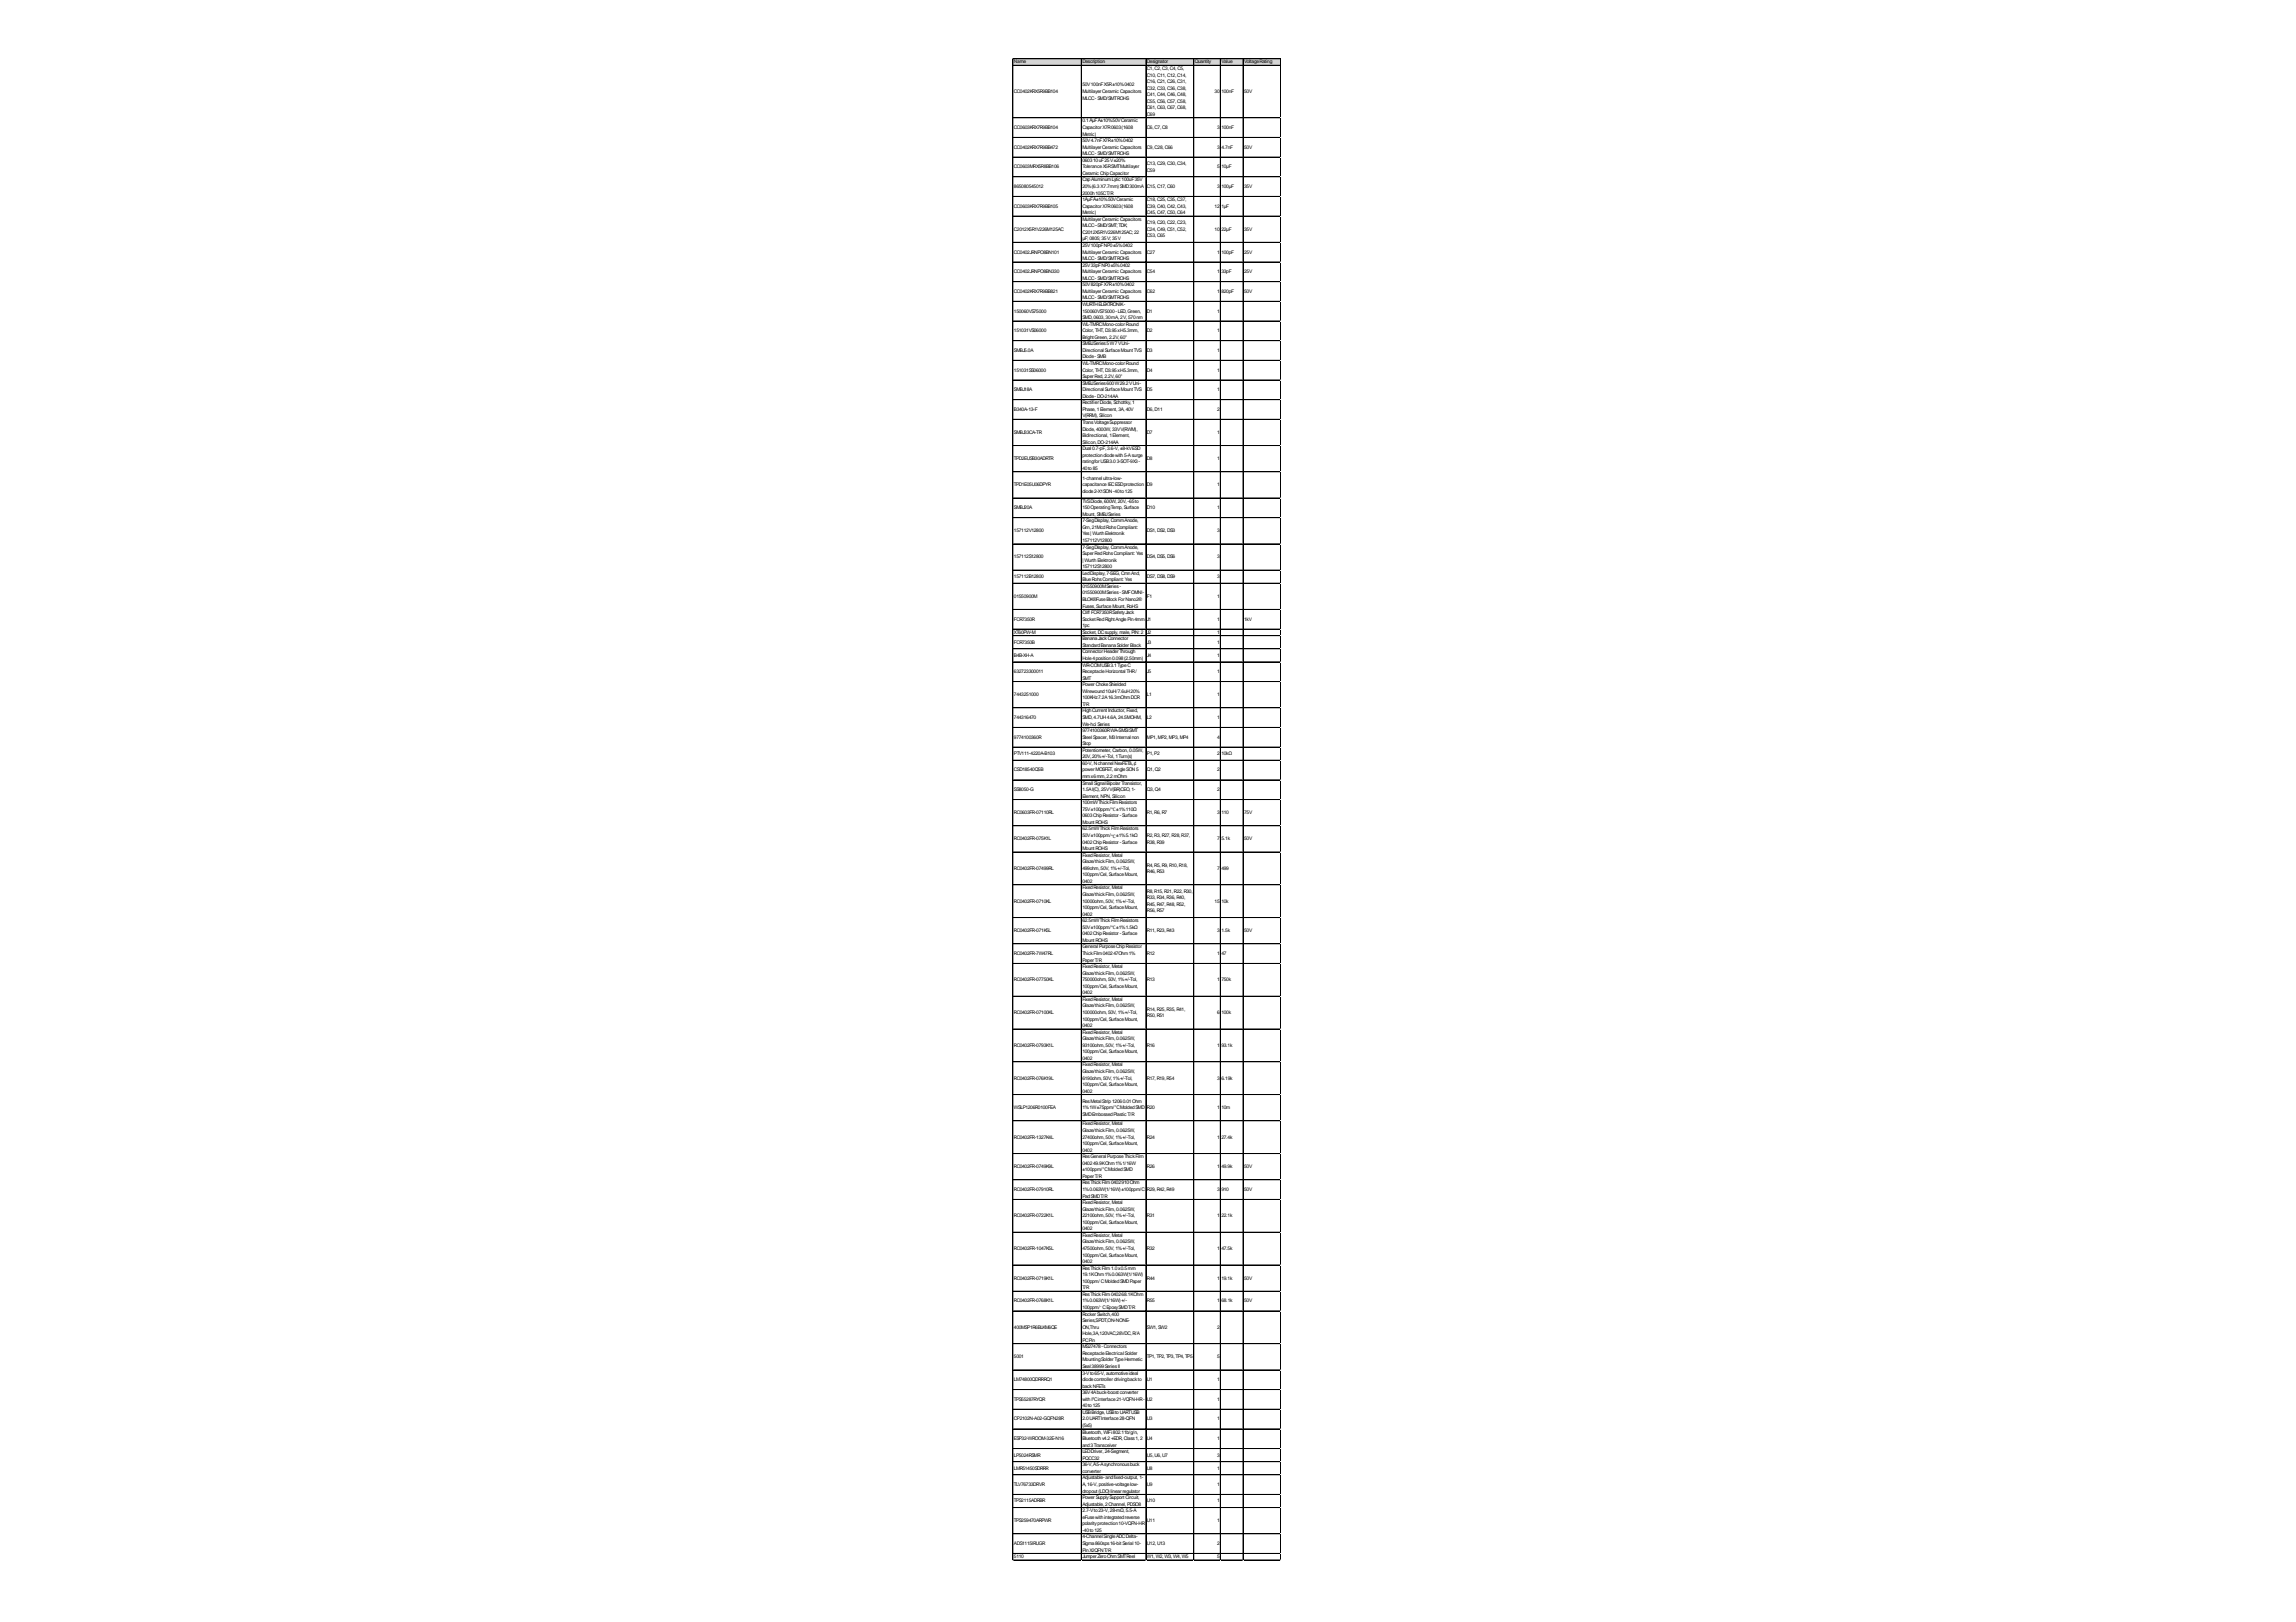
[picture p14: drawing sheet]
<svg xmlns="http://www.w3.org/2000/svg" width="297mm" height="210mm" viewBox="0 0 297 210" stroke-linecap="round" stroke-linejoin="round" font-family="sans-serif">
<defs><g id="words">
<g font-size=".6">
<text x="131.2" y="8.2">Name</text>
<text x="140" y="8.2">Description</text>
<text x="140" y="11.2">50V100nFX5R±10%0402</text>
<text x="148.4" y="8.2">Designator</text>
<text x="148.4" y="9.1">C1,C2,C3,C4,C5,</text>
<text x="148.4" y="9.9">C10,C11,C12,C14,</text>
<text x="148.4" y="10.8">C16,C21,C26,C31,</text>
<text x="148.4" y="11.6">C32,C33,C36,C38,</text>
<text x="154.6" y="8.2">Quantity</text>
<text x="158" y="8.2">Value</text>
<text x="161" y="8.2">VoltageRating</text>
<text x="131.2" y="12">CC0402KRX5R9BB104</text>
<text x="131.2" y="16.7">CC0603KRX7R9BB104</text>
<text x="140" y="12">MultilayerCeramic Capacitors</text>
<text x="140" y="12.9">MLCC-SMD/SMTROHS</text>
<text x="140" y="15.9">0.1ÂµFÂ±10%50VCeramic</text>
<text x="140" y="16.7">CapacitorX7R0603(1608</text>
<text x="140" y="17.5">Metric)</text>
<text x="148.4" y="12.5">C41,C44,C46,C48,</text>
<text x="148.4" y="13.3">C55,C56,C57,C58,</text>
<text x="148.4" y="14.2">C61,C63,C67,C68,</text>
<text x="148.4" y="15">C69</text>
<text x="148.4" y="16.7">C6,C7,C8</text>
<text x="157.1" y="12">30</text>
<text x="157.4" y="16.7">3</text>
<text x="158" y="12">100nF</text>
<text x="158" y="16.7">100nF</text>
<text x="161" y="12">50V</text>
<text x="131.2" y="19.2">CC0402KRX7R9BB472</text>
<text x="131.2" y="21.8">CC0603MRX5R8BB106</text>
<text x="140" y="18.4">50V4.7nFX7R±10%0402</text>
<text x="140" y="19.2">MultilayerCeramic Capacitors</text>
<text x="140" y="20.1">MLCC-SMD/SMTROHS</text>
<text x="140" y="20.9">060310uF25V±20%</text>
<text x="140" y="21.8">ToleranceX5RSMTMultilayer</text>
<text x="140" y="22.6">Ceramic ChipCapacitor</text>
<text x="140" y="23.5">CapAluminumLytic 100uF35V</text>
<text x="148.4" y="19.2">C9,C28,C66</text>
<text x="148.4" y="21.4">C13,C29,C30,C34,</text>
<text x="148.4" y="22.2">C59</text>
<text x="157.4" y="19.2">3</text>
<text x="157.4" y="21.8">5</text>
<text x="158" y="19.2">4.7nF</text>
<text x="158" y="21.8">10µF</text>
<text x="161" y="19.2">50V</text>
<text x="131.2" y="24.3">865080545012</text>
<text x="131.2" y="26.9">CC0603KRX7R9BB105</text>
<text x="131.2" y="29.8">C2012X5R1V226M125AC</text>
<text x="140" y="24.3">20%(6.3X7.7mm)SMD300mA</text>
<text x="140" y="25.2">2000h105CT/R</text>
<text x="140" y="26">1ÂµFÂ±10%50VCeramic</text>
<text x="140" y="26.9">CapacitorX7R0603(1608</text>
<text x="140" y="27.7">Metric)</text>
<text x="140" y="28.6">MultilayerCeramic Capacitors</text>
<text x="140" y="29.4">MLCC–SMD/SMT;TDK;</text>
<text x="148.4" y="24.3">C15,C17,C60</text>
<text x="148.4" y="26">C18,C25,C35,C37,</text>
<text x="148.4" y="26.9">C39,C40,C42,C43,</text>
<text x="148.4" y="27.7">C45,C47,C50,C64</text>
<text x="148.4" y="29">C19,C20,C22,C23,</text>
<text x="148.4" y="29.8">C24,C49,C51,C52,</text>
<text x="157.1" y="26.9">12</text>
<text x="157.1" y="29.8">10</text>
<text x="157.4" y="24.3">3</text>
<text x="158" y="24.3">100µF</text>
<text x="158" y="26.9">1µF</text>
<text x="158" y="29.8">22µF</text>
<text x="161" y="24.3">35V</text>
<text x="161" y="29.8">35V</text>
<text x="131.2" y="32.8">CC0402JRNPO8BN101</text>
<text x="131.2" y="35.4">CC0402JRNPO8BN330</text>
<text x="140" y="30.3">C2012X5R1V226M125AC;22</text>
<text x="140" y="31.1">µF;0805;35V;35V</text>
<text x="140" y="32">25V100pFNP0±5%0402</text>
<text x="140" y="32.8">MultilayerCeramic Capacitors</text>
<text x="140" y="33.7">MLCC-SMD/SMTROHS</text>
<text x="140" y="34.5">25V33pFNP0±5%0402</text>
<text x="140" y="35.4">MultilayerCeramic Capacitors</text>
<text x="148.4" y="30.7">C53,C65</text>
<text x="148.4" y="32.8">C27</text>
<text x="148.4" y="35.4">C54</text>
<text x="157.4" y="32.8">1</text>
<text x="157.4" y="35.4">1</text>
<text x="158" y="32.8">100pF</text>
<text x="158" y="35.4">33pF</text>
<text x="161" y="32.8">25V</text>
<text x="161" y="35.4">25V</text>
<text x="131.2" y="37.9">CC0402KRX7R9BB821</text>
<text x="131.2" y="40.5">150060VS75000</text>
<text x="140" y="36.2">MLCC-SMD/SMTROHS</text>
<text x="140" y="37.1">50V820pFX7R±10%0402</text>
<text x="140" y="37.9">MultilayerCeramic Capacitors</text>
<text x="140" y="38.8">MLCC-SMD/SMTROHS</text>
<text x="140" y="39.6">WURTHELEKTRONIK-</text>
<text x="140" y="40.5">150060VS75000-LED,Green,</text>
<text x="140" y="41.3">SMD,0603,30mA,2V,570nm</text>
<text x="148.4" y="37.9">C62</text>
<text x="148.4" y="40.5">D1</text>
<text x="157.4" y="37.9">1</text>
<text x="157.4" y="40.5">1</text>
<text x="158" y="37.9">820pF</text>
<text x="161" y="37.9">50V</text>
<text x="131.2" y="43">151031VS06000</text>
<text x="131.2" y="45.5">SMBJ5.0A</text>
<text x="140" y="42.1">WL-TMRCMono-colorRound</text>
<text x="140" y="43">Color, THT,D3.95xH5.3mm,</text>
<text x="140" y="43.8">BrightGreen,2.2V,60°</text>
<text x="140" y="44.7">SMBJSeries5W7VUni-</text>
<text x="140" y="45.5">DirectionalSurfaceMountTVS</text>
<text x="140" y="46.4">Diode-SMB</text>
<text x="140" y="47.2">WL-TMRCMono-colorRound</text>
<text x="148.4" y="43">D2</text>
<text x="148.4" y="45.5">D3</text>
<text x="157.4" y="43">1</text>
<text x="157.4" y="45.5">1</text>
<text x="131.2" y="48.1">151031SS06000</text>
<text x="131.2" y="50.6">SMBJ18A</text>
<text x="131.2" y="53.2">B340A-13-F</text>
<text x="140" y="48.1">Color, THT,D3.95xH5.3mm,</text>
<text x="140" y="48.9">SuperRed,2.2V,60°</text>
<text x="140" y="49.8">SMBJSeries600W29.2VUni-</text>
<text x="140" y="50.6">DirectionalSurfaceMountTVS</text>
<text x="140" y="51.5">Diode-DO-214AA</text>
<text x="140" y="52.3">RectifierDiode,Schottky,1</text>
<text x="140" y="53.2">Phase,1Element, 3A,40V</text>
<text x="148.4" y="48.1">D4</text>
<text x="148.4" y="50.6">D5</text>
<text x="148.4" y="53.2">D6,D11</text>
<text x="157.4" y="48.1">1</text>
<text x="157.4" y="50.6">1</text>
<text x="157.4" y="53.2">2</text>
<text x="131.2" y="56.1">SMBJ33CA-TR</text>
<text x="131.2" y="59.5">TPD2EUSB30ADRTR</text>
<text x="140" y="54">V(RRM),Silicon</text>
<text x="140" y="54.9">TransVoltageSuppressor</text>
<text x="140" y="55.7">Diode,4000W,33VV(RWM),</text>
<text x="140" y="56.6">Bidirectional, 1Element,</text>
<text x="140" y="57.4">Silicon,DO-214AA</text>
<text x="140" y="58.3">Dual0.7-pF,3.6-V,±8-kVESD</text>
<text x="140" y="59.1">protectiondiodewith5-Asurge</text>
<text x="140" y="60">ratingforUSB3.03-SOT-9X3-</text>
<text x="148.4" y="56.1">D7</text>
<text x="148.4" y="59.5">D8</text>
<text x="157.4" y="56.1">1</text>
<text x="157.4" y="59.5">1</text>
<text x="131.2" y="62.9">TPD1E05U06DPYR</text>
<text x="131.2" y="65.9">SMBJ20A</text>
<text x="140" y="60.8">40to85</text>
<text x="140" y="62.1">1-channelultra-low-</text>
<text x="140" y="62.9">capacitanceIECESDprotection</text>
<text x="140" y="63.8">diode2-X1SON-40to125</text>
<text x="140" y="65.1">TVSDiode,600W,20V,-65to</text>
<text x="140" y="65.9">150OperatingTemp,Surface</text>
<text x="148.4" y="62.9">D9</text>
<text x="148.4" y="65.9">D10</text>
<text x="157.4" y="62.9">1</text>
<text x="157.4" y="65.9">1</text>
<text x="131.2" y="68.9">157112V12800</text>
<text x="140" y="66.8">Mount, SMBJSeries</text>
<text x="140" y="67.6">7-SegDisplay,CommAnode,</text>
<text x="140" y="68.4">Grn,21McdRohsCompliant:</text>
<text x="140" y="69.3">Yes| WurthElektronik</text>
<text x="140" y="70.1">157112V12800</text>
<text x="140" y="71">7-SegDisplay,CommAnode,</text>
<text x="140" y="71.8">SuperRedRohsCompliant: Yes</text>
<text x="148.4" y="68.9">DS1,DS2,DS3</text>
<text x="157.4" y="68.9">3</text>
<text x="131.2" y="72.3">157112S12800</text>
<text x="131.2" y="74.8">157112B12800</text>
<text x="131.2" y="77.4">01550900M</text>
<text x="140" y="72.7">| WurthElektronik</text>
<text x="140" y="73.5">157112S12800</text>
<text x="140" y="74.4">LedDisplay,7-SEG,CmnAnd,</text>
<text x="140" y="75.2">BlueRohsCompliant: Yes</text>
<text x="140" y="76.1">01550900MSeries-</text>
<text x="140" y="76.9">01550900MSeries-SMFOMNI-</text>
<text x="140" y="77.8">BLOK®FuseBlockForNano2®</text>
<text x="148.4" y="72.3">DS4,DS5,DS6</text>
<text x="148.4" y="74.8">DS7,DS8,DS9</text>
<text x="148.4" y="77.4">F1</text>
<text x="157.4" y="72.3">3</text>
<text x="157.4" y="74.8">3</text>
<text x="157.4" y="77.4">1</text>
<text x="131.2" y="80.3">FCR7350R</text>
<text x="131.2" y="82">XT60PW-M</text>
<text x="131.2" y="83.3">FCR7350B</text>
<text x="140" y="78.6">Fuses,SurfaceMount, RoHS</text>
<text x="140" y="79.5">Cliff FCR7350RSafetyJack</text>
<text x="140" y="80.3">SocketRedRightAnglePin4mm</text>
<text x="140" y="81.2">1pc</text>
<text x="140" y="82">Socket, DCsupply,male,PIN:2</text>
<text x="140" y="82.9">BananaJackConnector</text>
<text x="140" y="83.7">StandardBananaSolderBlack</text>
<text x="148.4" y="80.3">J1</text>
<text x="148.4" y="82">J2</text>
<text x="148.4" y="83.3">J3</text>
<text x="157.4" y="80.3">1</text>
<text x="157.4" y="82">1</text>
<text x="157.4" y="83.3">1</text>
<text x="161" y="80.3">1kV</text>
<text x="131.2" y="85">B4B-XH-A</text>
<text x="131.2" y="87.1">632723300011</text>
<text x="140" y="84.6">ConnectorHeaderThrough</text>
<text x="140" y="85.4">Hole4position0.098(2.50mm)</text>
<text x="140" y="86.3">WR-COMUSB3.1TypeC</text>
<text x="140" y="87.1">ReceptacleHorizontalTHR/</text>
<text x="140" y="88">SMT</text>
<text x="140" y="88.8">PowerChokeShielded</text>
<text x="140" y="89.7">Wirewound10uH/7.6uH20%</text>
<text x="148.4" y="85">J4</text>
<text x="148.4" y="87.1">J5</text>
<text x="157.4" y="85">1</text>
<text x="157.4" y="87.1">1</text>
<text x="131.2" y="90.1">7443251000</text>
<text x="131.2" y="93.1">744316470</text>
<text x="131.2" y="95.6">9774100360R</text>
<text x="140" y="90.5">100KHz7.2A16.3mOhmDCR</text>
<text x="140" y="91.4">T/R</text>
<text x="140" y="92.2">HighCurrentInductor, Fixed,</text>
<text x="140" y="93.1">SMD,4.7UH4.6A,24.5MOHM,</text>
<text x="140" y="93.9">We-hci Series</text>
<text x="140" y="94.7">9774100360RWA-SMSISMT</text>
<text x="140" y="95.6">SteelSpacer, M3Internalnon</text>
<text x="148.4" y="90.1">L1</text>
<text x="148.4" y="93.1">L2</text>
<text x="148.4" y="95.6">MP1,MP2,MP3,MP4</text>
<text x="157.4" y="90.1">1</text>
<text x="157.4" y="93.1">1</text>
<text x="157.4" y="95.6">4</text>
<text x="131.2" y="97.7">PTV111-4220A-B103</text>
<text x="131.2" y="99.8">CSD18540Q5B</text>
<text x="140" y="96.4">Stop</text>
<text x="140" y="97.3">Potentiometer, Carbon,0.05W,</text>
<text x="140" y="98.1">20V,20%+/-Tol, 1Turn(s)</text>
<text x="140" y="99">60-V,NchannelNexFETâ„¢</text>
<text x="140" y="99.8">powerMOSFET,singleSON5</text>
<text x="140" y="100.7">mmx6mm,2.2mOhm</text>
<text x="140" y="101.5">Small SignalBipolarTransistor,</text>
<text x="148.4" y="97.7">P1,P2</text>
<text x="148.4" y="99.8">Q1,Q2</text>
<text x="157.4" y="97.7">2</text>
<text x="157.4" y="99.8">2</text>
<text x="158" y="97.7">10kΩ</text>
<text x="131.2" y="102.4">SS8050-G</text>
<text x="131.2" y="105.4">RC0603FR-07110RL</text>
<text x="140" y="102.4">1.5AI(C),25VV(BR)CEO,1-</text>
<text x="140" y="103.2">Element, NPN,Silicon</text>
<text x="140" y="104.1">100mWThickFilmResistors</text>
<text x="140" y="104.9">75V±100ppm/℃±1%110Ω</text>
<text x="140" y="105.8">0603ChipResistor-Surface</text>
<text x="140" y="106.6">MountROHS</text>
<text x="140" y="107.5">62.5mWThickFilmResistors</text>
<text x="148.4" y="102.4">Q3,Q4</text>
<text x="148.4" y="105.4">R1,R6,R7</text>
<text x="157.4" y="102.4">2</text>
<text x="157.4" y="105.4">3</text>
<text x="158" y="105.4">110</text>
<text x="161" y="105.4">75V</text>
<text x="131.2" y="108.7">RC0402FR-075K1L</text>
<text x="131.2" y="112.6">RC0402FR-07499RL</text>
<text x="140" y="108.3">50V±100ppm/℃±1%5.1kΩ</text>
<text x="140" y="109.2">0402ChipResistor-Surface</text>
<text x="140" y="110">MountROHS</text>
<text x="140" y="110.9">FixedResistor, Metal</text>
<text x="140" y="111.7">Glaze/thickFilm,0.0625W,</text>
<text x="140" y="112.6">499ohm,50V,1%+/-Tol,</text>
<text x="140" y="113.4">100ppm/Cel, SurfaceMount,</text>
<text x="148.4" y="108.3">R2,R3,R27,R28,R37,</text>
<text x="148.4" y="109.2">R38,R39</text>
<text x="148.4" y="112.1">R4,R5,R9,R10,R18,</text>
<text x="148.4" y="113">R46,R53</text>
<text x="157.4" y="108.7">7</text>
<text x="157.4" y="112.6">7</text>
<text x="158" y="108.7">5.1k</text>
<text x="158" y="112.6">499</text>
<text x="161" y="108.7">50V</text>
<text x="131.2" y="116.8">RC0402FR-0710KL</text>
<text x="140" y="114.3">0402</text>
<text x="140" y="115.1">FixedResistor, Metal</text>
<text x="140" y="116">Glaze/thickFilm,0.0625W,</text>
<text x="140" y="116.8">10000ohm,50V,1%+/-Tol,</text>
<text x="140" y="117.7">100ppm/Cel, SurfaceMount,</text>
<text x="140" y="118.5">0402</text>
<text x="140" y="119.4">62.5mWThickFilmResistors</text>
<text x="148.4" y="115.5">R8,R15,R21,R22,R30,</text>
<text x="148.4" y="116.4">R33,R34,R36,R40,</text>
<text x="148.4" y="117.2">R45,R47,R48,R52,</text>
<text x="148.4" y="118.1">R56,R57</text>
<text x="157.1" y="116.8">15</text>
<text x="158" y="116.8">10k</text>
<text x="131.2" y="120.6">RC0402FR-071K5L</text>
<text x="131.2" y="123.6">RC0402FR-7W47RL</text>
<text x="140" y="120.2">50V±100ppm/℃±1%1.5kΩ</text>
<text x="140" y="121">0402ChipResistor-Surface</text>
<text x="140" y="121.9">MountROHS</text>
<text x="140" y="122.7">GeneralPurposeChipResistor</text>
<text x="140" y="123.6">ThickFilm040247Ohm1%</text>
<text x="140" y="124.4">PaperT/R</text>
<text x="140" y="125.3">FixedResistor, Metal</text>
<text x="148.4" y="120.6">R11,R23,R43</text>
<text x="148.4" y="123.6">R12</text>
<text x="157.4" y="120.6">3</text>
<text x="157.4" y="123.6">1</text>
<text x="158" y="120.6">1.5k</text>
<text x="158" y="123.6">47</text>
<text x="161" y="120.6">50V</text>
<text x="131.2" y="127">RC0402FR-07750KL</text>
<text x="131.2" y="131.2">RC0402FR-07100KL</text>
<text x="140" y="126.1">Glaze/thickFilm,0.0625W,</text>
<text x="140" y="127">750000ohm,50V,1%+/-Tol,</text>
<text x="140" y="127.8">100ppm/Cel, SurfaceMount,</text>
<text x="140" y="128.7">0402</text>
<text x="140" y="129.5">FixedResistor, Metal</text>
<text x="140" y="130.4">Glaze/thickFilm,0.0625W,</text>
<text x="140" y="131.2">100000ohm,50V,1%+/-Tol,</text>
<text x="148.4" y="127">R13</text>
<text x="148.4" y="130.8">R14,R25,R35,R41,</text>
<text x="148.4" y="131.7">R50,R51</text>
<text x="157.4" y="127">1</text>
<text x="157.4" y="131.2">6</text>
<text x="158" y="127">750k</text>
<text x="158" y="131.2">100k</text>
<text x="131.2" y="135.5">RC0402FR-0793K1L</text>
<text x="140" y="132.1">100ppm/Cel, SurfaceMount,</text>
<text x="140" y="132.9">0402</text>
<text x="140" y="133.8">FixedResistor, Metal</text>
<text x="140" y="134.6">Glaze/thickFilm,0.0625W,</text>
<text x="140" y="135.5">93100ohm,50V,1%+/-Tol,</text>
<text x="140" y="136.3">100ppm/Cel, SurfaceMount,</text>
<text x="140" y="137.2">0402</text>
<text x="148.4" y="135.5">R16</text>
<text x="157.4" y="135.5">1</text>
<text x="158" y="135.5">93.1k</text>
<text x="131.2" y="139.7">RC0402FR-076K19L</text>
<text x="131.2" y="143.5">WSLP1206R0100FEA</text>
<text x="140" y="138">FixedResistor, Metal</text>
<text x="140" y="138.9">Glaze/thickFilm,0.0625W,</text>
<text x="140" y="139.7">6190ohm,50V,1%+/-Tol,</text>
<text x="140" y="140.6">100ppm/Cel, SurfaceMount,</text>
<text x="140" y="141.4">0402</text>
<text x="140" y="142.7">ResMetalStrip12060.01Ohm</text>
<text x="140" y="143.5">1%1W±75ppm/°CMoldedSMD</text>
<text x="148.4" y="139.7">R17,R19,R54</text>
<text x="148.4" y="143.5">R20</text>
<text x="157.4" y="139.7">3</text>
<text x="157.4" y="143.5">1</text>
<text x="158" y="139.7">6.19k</text>
<text x="158" y="143.5">10m</text>
<text x="131.2" y="147.3">RC0402FR-1327K4L</text>
<text x="140" y="144.4">SMDEmbossedPlastic T/R</text>
<text x="140" y="145.6">FixedResistor, Metal</text>
<text x="140" y="146.5">Glaze/thickFilm,0.0625W,</text>
<text x="140" y="147.3">27400ohm,50V,1%+/-Tol,</text>
<text x="140" y="148.2">100ppm/Cel, SurfaceMount,</text>
<text x="140" y="149">0402</text>
<text x="140" y="149.9">ResGeneralPurposeThickFilm</text>
<text x="148.4" y="147.3">R24</text>
<text x="157.4" y="147.3">1</text>
<text x="158" y="147.3">27.4k</text>
<text x="131.2" y="151.2">RC0402FR-0749K9L</text>
<text x="131.2" y="154.1">RC0402FR-07910RL</text>
<text x="140" y="150.7">040249.9KOhm1%1/16W</text>
<text x="140" y="151.6">±100ppm/°CMoldedSMD</text>
<text x="140" y="152.4">PaperT/R</text>
<text x="140" y="153.3">ResThickFilm0402910Ohm</text>
<text x="140" y="154.1">1%0.063W(1/16W)±100ppm/C</text>
<text x="140" y="155">PadSMDT/R</text>
<text x="140" y="155.8">FixedResistor, Metal</text>
<text x="148.4" y="151.2">R26</text>
<text x="148.4" y="154.1">R29,R42,R49</text>
<text x="157.4" y="151.2">1</text>
<text x="157.4" y="154.1">3</text>
<text x="158" y="151.2">49.9k</text>
<text x="158" y="154.1">910</text>
<text x="161" y="151.2">50V</text>
<text x="161" y="154.1">50V</text>
<text x="131.2" y="157.5">RC0402FR-0722K1L</text>
<text x="131.2" y="161.8">RC0402FR-1047K5L</text>
<text x="140" y="156.7">Glaze/thickFilm,0.0625W,</text>
<text x="140" y="157.5">22100ohm,50V,1%+/-Tol,</text>
<text x="140" y="158.4">100ppm/Cel, SurfaceMount,</text>
<text x="140" y="159.2">0402</text>
<text x="140" y="160.1">FixedResistor, Metal</text>
<text x="140" y="160.9">Glaze/thickFilm,0.0625W,</text>
<text x="140" y="161.8">47500ohm,50V,1%+/-Tol,</text>
<text x="148.4" y="157.5">R31</text>
<text x="148.4" y="161.8">R32</text>
<text x="157.4" y="157.5">1</text>
<text x="157.4" y="161.8">1</text>
<text x="158" y="157.5">22.1k</text>
<text x="158" y="161.8">47.5k</text>
<text x="131.2" y="165.6">RC0402FR-0719K1L</text>
<text x="140" y="162.6">100ppm/Cel, SurfaceMount,</text>
<text x="140" y="163.5">0402</text>
<text x="140" y="164.3">ResThickFilm1.0x0.5mm</text>
<text x="140" y="165.2">19.1KOhm1%0.063W(1/16W)</text>
<text x="140" y="166">100ppm/ CMoldedSMDPaper</text>
<text x="140" y="166.9">T/R</text>
<text x="140" y="167.7">ResThickFilm040268.1KOhm</text>
<text x="148.4" y="165.6">R44</text>
<text x="157.4" y="165.6">1</text>
<text x="158" y="165.6">19.1k</text>
<text x="161" y="165.6">50V</text>
<text x="131.2" y="168.6">RC0402FR-0768K1L</text>
<text x="131.2" y="171.9">400MSP1R6BLKM6QE</text>
<text x="140" y="168.6">1%0.063W(1/16W)+/-</text>
<text x="140" y="169.4">100ppm/ﾟ</text>
<text x="140" y="170.3">RockerSwitch,400</text>
<text x="140" y="171.1">Series,SPDT,ON-NONE-</text>
<text x="140" y="171.9">ON,Thru</text>
<text x="140" y="172.8">Hole,3A,120VAC,28VDC,R/A</text>
<text x="140" y="173.6">PCPin</text>
<text x="142.6" y="169.4">CEpoxySMDT/R</text>
<text x="148.4" y="168.6">R55</text>
<text x="148.4" y="171.9">SW1,SW2</text>
<text x="157.4" y="168.6">1</text>
<text x="157.4" y="171.9">2</text>
<text x="158" y="168.6">68.1k</text>
<text x="161" y="168.6">50V</text>
<text x="131.2" y="175.8">5001</text>
<text x="131.2" y="178.7">LM74800QDRRRQ1</text>
<text x="140" y="174.5">MS27478-Connectors</text>
<text x="140" y="175.3">ReceptacleElectricalSolder</text>
<text x="140" y="176.2">MountingSolderTypeHermetic</text>
<text x="140" y="177">Seal38999SeriesII</text>
<text x="140" y="177.9">3-Vto65-V,automotiveideal</text>
<text x="140" y="178.7">diodecontrollerdrivingbackto</text>
<text x="140" y="179.6">backNFETs</text>
<text x="148.4" y="175.8">TP1,TP2,TP3,TP4,TP5</text>
<text x="148.4" y="178.7">U1</text>
<text x="157.4" y="175.8">5</text>
<text x="157.4" y="178.7">1</text>
<text x="131.2" y="181.3">TPS55287RYQR</text>
<text x="131.2" y="183.8">CP2102N-A02-GQFN28R</text>
<text x="140" y="180.4">36V4Abuck-boostconverter</text>
<text x="140" y="181.3">withI²Cinterface21-VQFN-HR-</text>
<text x="140" y="182.1">40to125</text>
<text x="140" y="183">USBBridge,USBtoUARTUSB</text>
<text x="140" y="183.8">2.0UARTInterface28-QFN</text>
<text x="140" y="184.7">(5x5)</text>
<text x="140" y="185.5">Bluetooth,WiFi802.11b/g/n,</text>
<text x="148.4" y="181.3">U2</text>
<text x="148.4" y="183.8">U3</text>
<text x="157.4" y="181.3">1</text>
<text x="157.4" y="183.8">1</text>
<text x="131.2" y="186.4">ESP32-WROOM-32E-N16</text>
<text x="131.2" y="188.5">LP5024RSMR</text>
<text x="131.2" y="190.2">LMR51450SDRRR</text>
<text x="140" y="186.4">Bluetoothv4.2+EDR,Class1,2</text>
<text x="140" y="187.2">and3Transceiver</text>
<text x="140" y="188.1">LEDDriver, 24-Segment,</text>
<text x="140" y="188.9">PQCC32</text>
<text x="140" y="189.8">36-V,Â5-Asynchronousbuck</text>
<text x="140" y="190.6">converter</text>
<text x="140" y="191.5">Adjustable-andfixed-output, 1-</text>
<text x="148.4" y="186.4">U4</text>
<text x="148.4" y="188.5">U5,U6,U7</text>
<text x="148.4" y="190.2">U8</text>
<text x="157.4" y="186.4">1</text>
<text x="157.4" y="188.5">3</text>
<text x="157.4" y="190.2">1</text>
<text x="131.2" y="192.3">TLV76733DRVR</text>
<text x="131.2" y="194.4">TPS2115ADRBR</text>
<text x="131.2" y="197">TPS259470ARPWR</text>
<text x="140" y="192.3">A,16-V,positive-voltagelow-</text>
<text x="140" y="193.2">dropout(LDO)linearregulator</text>
<text x="140" y="194">PowerSupplySupport Circuit,</text>
<text x="140" y="194.9">Adjustable,2Channel, PDSO8</text>
<text x="140" y="195.7">2.7-Vto23-V,28-mΩ,5.5-A</text>
<text x="140" y="196.6">eFusewithintegratedreverse</text>
<text x="140" y="197.4">polarityprotection10-VQFN-HR</text>
<text x="148.4" y="192.3">U9</text>
<text x="148.4" y="194.4">U10</text>
<text x="148.4" y="197">U11</text>
<text x="157.4" y="192.3">1</text>
<text x="157.4" y="194.4">1</text>
<text x="157.4" y="197">1</text>
<text x="131.2" y="199.9">ADS1115IRUGR</text>
<text x="131.2" y="201.6">5110</text>
<text x="140" y="198.2">-40to125</text>
<text x="140" y="199.1">4-ChannelSingleADCDelta-</text>
<text x="140" y="199.9">Sigma860sps16-bit Serial10-</text>
<text x="140" y="200.8">PinX2QFNT/R</text>
<text x="140" y="201.6">JumperZeroOhmSMTReel</text>
<text x="148.4" y="199.9">U12,U13</text>
<text x="148.4" y="201.6">W1,W2,W3,W4,W5</text>
<text x="157.4" y="199.9">2</text>
<text x="157.4" y="201.6">5</text>
</g>
</g></defs>
<path d="M131 7.6h34.7v.9h-34.7z" fill="#d3d3d3"/>
<g fill="none" stroke="#000" stroke-width=".13">
<path d="M131 7.6v194.3M131.1 7.6v194.3M131.1 7.6h34.6M131.1 7.6h34.6v194.3M131.1 8.5h34.6M131.1 15.2h34.6M131.1 15.3h34.6M139.9 7.6v194.3M148.2 7.6v194.3M148.3 7.6v194.3M154.4 7.6v194.3M154.5 7.6v194.3"/>
<path d="M157.9 7.6v194.3M160.8 7.6v194.3M165.7 7.6v194.3M165.7 17.8h-34.6M131.1 22.9h34.6M131.1 33.9h34.6M165.7 20.3h-34.6M165.7 25.4h-34.6M165.7 28h-34.6M165.7 31.4h-34.6M165.7 36.4l-34.6 .1M165.7 39h-34.6"/>
<path d="M131.1 41.5h34.6M131.1 41.6h34.6M131.1 44.1h34.6M131.1 49.2h34.6M131.1 51.7h34.6M165.7 46.6h-34.6M165.7 54.3h-34.6M165.7 57.7h-34.6M131.1 67h34.6M131.1 70.4h34.6M131.1 73.8h34.6M131.1 78.9h34.6"/>
<path d="M165.7 61.1h-34.6M165.7 64.4l-34.6 .1M165.7 75.5h-34.6M131.1 81.4h34.6M131.1 82.3h34.6M131.1 85.7h34.6M131.1 88.2h34.6M131.1 96.7h34.6M165.7 84h-34.6M165.7 91.6h-34.6M165.7 94.1l-34.6 .1M165.7 98.4h-34.6"/>
<path d="M131.1 100.9h34.6M131.1 103.5h34.6M131.1 106.9h34.6M131.1 114.5h34.6M131.1 118.7h34.6M131.1 118.8h34.6M165.7 110.3h-34.6M131.1 122.1h34.6M131.1 122.2h34.6M131.1 128.9h34.6M131.1 133.2h34.6M131.1 137.4h34.6"/>
<path d="M165.7 124.7h-34.6M131.1 141.6h34.6M131.1 141.7h34.6M131.1 145h34.6M131.1 145.1h34.6M131.1 152.7h34.6M131.1 155.2h34.6M131.1 159.5h34.6M165.7 149.3h-34.6M131.1 163.7h34.6M131.1 167.1h34.6M131.1 169.6h34.6"/>
<path d="M131.1 169.7h34.6M131.1 173.9h34.6M131.1 177.3h34.6M165.7 179.8h-34.6M131.1 182.4h34.6M131.1 184.9h34.6M131.1 189.2h34.6M131.1 193.4h34.6M165.7 187.5h-34.6M165.7 190.8l-34.6 .1M165.7 195.1h-34.6M165.7 198.5h-34.6"/>
<path d="M165.7 201h-34.6M165.7 201.9h-34.6"/>
</g>
<path d="M131 201.9h.1" fill="none" stroke="#e0e0e0" stroke-width=".13"/>
<path d="M139.9 201.9h.1" fill="none" stroke="#e0e0e0" stroke-width=".13"/>
<path d="M148.2 201.9h.1" fill="none" stroke="#e0e0e0" stroke-width=".13"/>
<path d="M154.4 201.9h.1" fill="none" stroke="#e0e0e0" stroke-width=".13"/>
<path d="M157.9 201.9h.1" fill="none" stroke="#e0e0e0" stroke-width=".13"/>
<path d="M160.8 201.9h.1" fill="none" stroke="#e0e0e0" stroke-width=".13"/>
<path d="M165.7 201.9h.1" fill="none" stroke="#e0e0e0" stroke-width=".13"/>
<path d="M165.7 15.2h.1" fill="none" stroke="#e0e0e0" stroke-width=".13"/>
<path d="M165.7 17.8h.1" fill="none" stroke="#e0e0e0" stroke-width=".13"/>
<path d="M165.7 20.3h.1" fill="none" stroke="#e0e0e0" stroke-width=".13"/>
<path d="M165.7 22.9h.1" fill="none" stroke="#e0e0e0" stroke-width=".13"/>
<path d="M165.7 25.4h.1" fill="none" stroke="#e0e0e0" stroke-width=".13"/>
<path d="M165.7 28h.1" fill="none" stroke="#e0e0e0" stroke-width=".13"/>
<path d="M165.7 31.4h.1" fill="none" stroke="#e0e0e0" stroke-width=".13"/>
<path d="M165.7 33.9h.1" fill="none" stroke="#e0e0e0" stroke-width=".13"/>
<path d="M165.7 36.4h.1" fill="none" stroke="#e0e0e0" stroke-width=".13"/>
<path d="M165.7 39h.1" fill="none" stroke="#e0e0e0" stroke-width=".13"/>
<path d="M165.7 41.5h.1" fill="none" stroke="#e0e0e0" stroke-width=".13"/>
<path d="M165.7 44.1h.1" fill="none" stroke="#e0e0e0" stroke-width=".13"/>
<path d="M165.7 46.6h.1" fill="none" stroke="#e0e0e0" stroke-width=".13"/>
<path d="M165.7 49.2h.1" fill="none" stroke="#e0e0e0" stroke-width=".13"/>
<path d="M165.7 51.7h.1" fill="none" stroke="#e0e0e0" stroke-width=".13"/>
<path d="M165.7 54.3h.1" fill="none" stroke="#e0e0e0" stroke-width=".13"/>
<path d="M165.7 57.7h.1" fill="none" stroke="#e0e0e0" stroke-width=".13"/>
<path d="M165.7 61.1h.1" fill="none" stroke="#e0e0e0" stroke-width=".13"/>
<path d="M165.7 64.4h.1" fill="none" stroke="#e0e0e0" stroke-width=".13"/>
<path d="M165.7 67h.1" fill="none" stroke="#e0e0e0" stroke-width=".13"/>
<path d="M165.7 70.4h.1" fill="none" stroke="#e0e0e0" stroke-width=".13"/>
<path d="M165.7 73.8h.1" fill="none" stroke="#e0e0e0" stroke-width=".13"/>
<path d="M165.7 75.5h.1" fill="none" stroke="#e0e0e0" stroke-width=".13"/>
<path d="M165.7 78.9h.1" fill="none" stroke="#e0e0e0" stroke-width=".13"/>
<path d="M165.7 81.4h.1" fill="none" stroke="#e0e0e0" stroke-width=".13"/>
<path d="M165.7 82.3h.1" fill="none" stroke="#e0e0e0" stroke-width=".13"/>
<path d="M165.7 84h.1" fill="none" stroke="#e0e0e0" stroke-width=".13"/>
<path d="M165.7 85.7h.1" fill="none" stroke="#e0e0e0" stroke-width=".13"/>
<path d="M165.7 88.2h.1" fill="none" stroke="#e0e0e0" stroke-width=".13"/>
<path d="M165.7 91.6h.1" fill="none" stroke="#e0e0e0" stroke-width=".13"/>
<path d="M165.7 94.1h.1" fill="none" stroke="#e0e0e0" stroke-width=".13"/>
<path d="M165.7 96.7h.1" fill="none" stroke="#e0e0e0" stroke-width=".13"/>
<path d="M165.7 98.4h.1" fill="none" stroke="#e0e0e0" stroke-width=".13"/>
<path d="M165.7 100.9h.1" fill="none" stroke="#e0e0e0" stroke-width=".13"/>
<path d="M165.7 103.5h.1" fill="none" stroke="#e0e0e0" stroke-width=".13"/>
<path d="M165.7 106.9h.1" fill="none" stroke="#e0e0e0" stroke-width=".13"/>
<path d="M165.7 110.3h.1" fill="none" stroke="#e0e0e0" stroke-width=".13"/>
<path d="M165.7 114.5h.1" fill="none" stroke="#e0e0e0" stroke-width=".13"/>
<path d="M165.7 118.7h.1" fill="none" stroke="#e0e0e0" stroke-width=".13"/>
<path d="M165.7 122.1h.1" fill="none" stroke="#e0e0e0" stroke-width=".13"/>
<path d="M165.7 124.7h.1" fill="none" stroke="#e0e0e0" stroke-width=".13"/>
<path d="M165.7 128.9h.1" fill="none" stroke="#e0e0e0" stroke-width=".13"/>
<path d="M165.7 133.2h.1" fill="none" stroke="#e0e0e0" stroke-width=".13"/>
<path d="M165.7 137.4h.1" fill="none" stroke="#e0e0e0" stroke-width=".13"/>
<path d="M165.7 141.6h.1" fill="none" stroke="#e0e0e0" stroke-width=".13"/>
<path d="M165.7 145h.1" fill="none" stroke="#e0e0e0" stroke-width=".13"/>
<path d="M165.7 149.3h.1" fill="none" stroke="#e0e0e0" stroke-width=".13"/>
<path d="M165.7 152.7h.1" fill="none" stroke="#e0e0e0" stroke-width=".13"/>
<path d="M165.7 155.2h.1" fill="none" stroke="#e0e0e0" stroke-width=".13"/>
<path d="M165.7 159.5h.1" fill="none" stroke="#e0e0e0" stroke-width=".13"/>
<path d="M165.7 163.7h.1" fill="none" stroke="#e0e0e0" stroke-width=".13"/>
<path d="M165.7 167.1h.1" fill="none" stroke="#e0e0e0" stroke-width=".13"/>
<path d="M165.7 169.6h.1" fill="none" stroke="#e0e0e0" stroke-width=".13"/>
<path d="M165.7 173.9h.1" fill="none" stroke="#e0e0e0" stroke-width=".13"/>
<path d="M165.7 177.3h.1" fill="none" stroke="#e0e0e0" stroke-width=".13"/>
<path d="M165.7 179.8h.1" fill="none" stroke="#e0e0e0" stroke-width=".13"/>
<path d="M165.7 182.4h.1" fill="none" stroke="#e0e0e0" stroke-width=".13"/>
<path d="M165.7 184.9h.1" fill="none" stroke="#e0e0e0" stroke-width=".13"/>
<path d="M165.7 187.5h.1" fill="none" stroke="#e0e0e0" stroke-width=".13"/>
<path d="M165.7 189.2h.1" fill="none" stroke="#e0e0e0" stroke-width=".13"/>
<path d="M165.7 190.8h.1" fill="none" stroke="#e0e0e0" stroke-width=".13"/>
<path d="M165.7 193.4h.1" fill="none" stroke="#e0e0e0" stroke-width=".13"/>
<path d="M165.7 195.1h.1" fill="none" stroke="#e0e0e0" stroke-width=".13"/>
<path d="M165.7 198.5h.1" fill="none" stroke="#e0e0e0" stroke-width=".13"/>
<path d="M165.7 201h.1" fill="none" stroke="#e0e0e0" stroke-width=".13"/>
<path d="M165.7 201.9h.1" fill="none" stroke="#e0e0e0" stroke-width=".13"/>
<use href="#words"/>
</svg>
